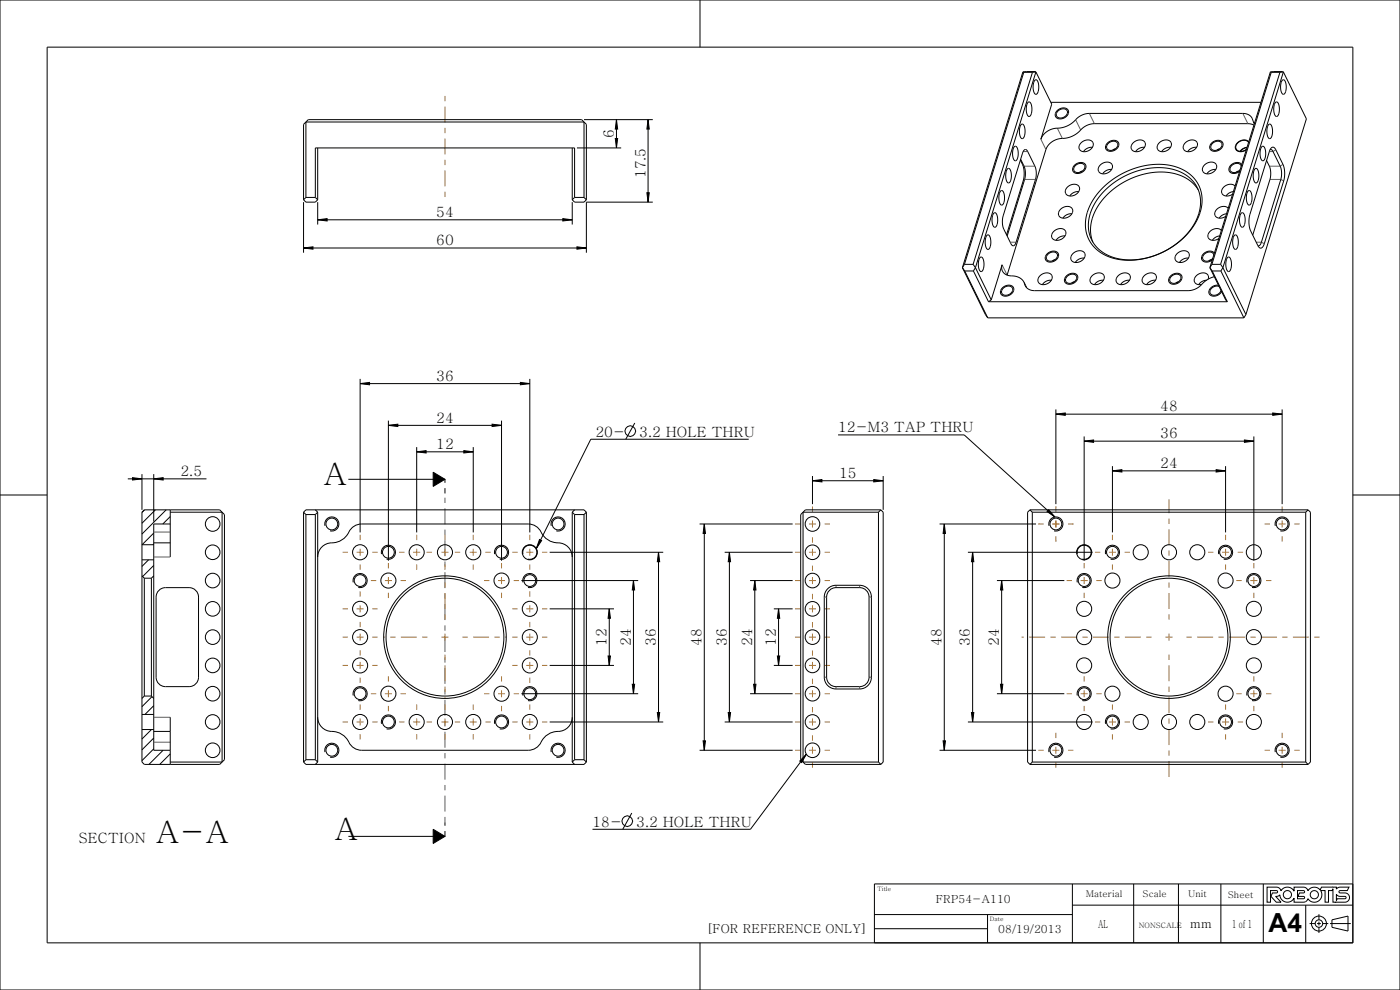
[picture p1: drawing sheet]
<svg xmlns="http://www.w3.org/2000/svg" width="297mm" height="210mm" viewBox="0 0 297 210" stroke-linecap="round" stroke-linejoin="round" font-family="sans-serif">
<defs><g id="words">
<g font-size="6.5">
<text x="68.5" y="102.9">A</text>
<text x="33" y="178.8">A-A</text>
<text x="70.9" y="178.3">A</text>
</g>
<text font-size="5.6" x="269.1" y="197.6">A4</text>
<g font-size="3">
<text x="130.2" y="29.3" transform="rotate(-90 130.2 29.3)">6</text>
<text x="136.9" y="37.8" transform="rotate(-90 136.9 37.8)">17.5</text>
<text x="92.6" y="46.1">54</text>
<text x="92.6" y="52">60</text>
<text x="92.6" y="80.8">36</text>
<text x="92.6" y="89.7">24</text>
<text x="246.2" y="87.3">48</text>
<text x="92.6" y="95.3">12</text>
<text x="126.3" y="92.6">20-</text>
<text x="135.6" y="92.6">3.2 HOLE THRU</text>
<text x="177.8" y="91.7">12-M3 TAP THRU</text>
<text x="246.2" y="93">36</text>
<text x="38.3" y="101">2.5</text>
<text x="178" y="101.4">15</text>
<text x="246.2" y="99.3">24</text>
<text x="128.7" y="137" transform="rotate(-90 128.7 137)">12</text>
<text x="133.8" y="137" transform="rotate(-90 133.8 137)">24</text>
<text x="139.1" y="137" transform="rotate(-90 139.1 137)">36</text>
<text x="148.8" y="137" transform="rotate(-90 148.8 137)">48</text>
<text x="154.2" y="137" transform="rotate(-90 154.2 137)">36</text>
<text x="159.5" y="137" transform="rotate(-90 159.5 137)">24</text>
<text x="164.6" y="137" transform="rotate(-90 164.6 137)">12</text>
<text x="199.7" y="137" transform="rotate(-90 199.7 137)">48</text>
<text x="205.8" y="137" transform="rotate(-90 205.8 137)">36</text>
<text x="211.9" y="137" transform="rotate(-90 211.9 137)">24</text>
<text x="16.6" y="178.8">SECTION</text>
<text x="125.7" y="175.3">18-</text>
<text x="135" y="175.3">3.2 HOLE THRU</text>
</g>
<g font-size="2.6">
<text x="149.9" y="197.8">[FOR REFERENCE ONLY]</text>
<text x="252.5" y="196.8">mm</text>
</g>
<g font-size="2.3">
<text x="198.6" y="191.7">FRP54-A110</text>
<text x="211.8" y="197.9">08/19/2013</text>
<text x="232.9" y="196.9">AL</text>
<text x="261.4" y="196.9">1 of 1</text>
</g>
<g font-size="2">
<text x="230.3" y="190.3">Material</text>
<text x="242.4" y="190.3">Scale</text>
<text x="252.1" y="190.3">Unit</text>
<text x="260.5" y="190.4">Sheet</text>
</g>
<text font-size="1.6" x="241.6" y="196.8">NONSCALE</text>
<g font-size="1.3">
<text x="186.1" y="189">Title</text>
<text x="210" y="195.5">Date</text>
</g>
</g></defs>
<g fill="#000">
<path d="M130.8 25.4l.2 2h-.5zM130.5 29.4h.5l-.2 2zM137.5 25.4l.2 2h-.5zM64.4 52.6l2-.2v.5zM67.4 46.6l2-.2v.5zM119.4 46.4l2 .2-2 .3zM122.4 52.4l2 .2-2 .3zM137.2 40.9h.5l-.2 2zM76.4 81.4l2-.3v.5zM82.4 90.2l2-.2v.5zM88.4 95.8l2-.2v.5zM98.4 95.6l2 .2-2 .3z"/>
<path d="M104.4 90l2 .2-2 .3zM110.4 81.1l2 .3-2 .2zM224 87.9l2-.3v.5zM230 93.6l2-.3v.5zM236 99.9l2-.3v.5zM258 99.6l2 .3-2 .2zM264 93.3l2 .3-2 .2zM270 87.6l2 .3-2 .2zM28.1 101.3l2 .3-2 .2zM32.6 101.6l2-.3v.5zM91.9 100.2l2.5 1.5-2.5 1.5zM114.4 114.4l.5 .3-1.1 1.6z"/>
<path d="M139.7 117.1l.2 2h-.5zM149.4 111.1l.3 2h-.5zM154.7 117.1l.3 2h-.5zM172.4 102l2-.3v.5zM185.4 101.7l2 .3-2 .2zM200.3 111.1l.3 2h-.5zM206.3 117.1l.3 2h-.5zM222.5 108.1l1.3 1.6-1.7-1.2zM129.3 129.1l.2 2h-.5zM134.4 123.1l.2 2h-.5zM160.1 123.1l.3 2h-.5zM165.2 129.1l.2 2h-.5z"/>
<path d="M212.5 123.1l.2 2h-.5zM129 139.1h.5l-.2 2zM134.1 145.1h.5l-.2 2zM139.4 151.1h.5l-.2 2zM149.2 157.1h.5l-.3 2zM154.5 151.1h.5l-.3 2zM159.9 145.1h.5l-.3 2zM164.9 139.1h.5l-.2 2zM171.1 160l-1 1.7-.4-.3zM200.1 157.1h.5l-.3 2zM206.1 151.1h.5l-.3 2zM212.2 145.1h.5l-.2 2z"/>
<path d="M91.9 175.9l2.5 1.5-2.5 1.5z"/>
</g>
<g fill="none" stroke="#000" stroke-width=".21">
<path d="M0 0h297v210h-297zM10 10h277v190h-277zM148.5 0v10M122.4 31.4h9.4M123.9 25.4h14.6M130.5 29.4h.5l-.2 2zM130.8 25.4l.2 2h-.5zM130.8 25.4v6M137.5 25.4l.2 2h-.5zM137.5 25.4v17.5M224.3 23.4l.8-.4h1l.5 .4 .1 .7-.5 .6-.5 .3-.8 .2-.5-.1-.4-.2-.2-.6zM228 35l1-.5h.8l.5 .5v.6l-.4 .7-.5 .3-.8 .2-.5-.1-.4-.2-.2-.6 .2-.5z"/>
<path d="M235 30.3l.7-.5h.9l.7 .5v.6l-.4 .7-.5 .3-1.1 .2-.6-.3-.2-.4 .1-.5zM257.1 30.3l1-.5h.8l.5 .5v.6l-.4 .7-.5 .3-.5 .2h-.7l-.5-.3-.2-.4 .1-.5zM262.2 31.6l.2 .3M263.4 34.9l-.5-.4h-.9l-.8 .5-.5 .6 .1 .7 .5 .4 .9 .1 .8-.4M264.5 31.3l-.8 .3-.6 .6M264.9 30.2l-.6-.4h-.8l-.8 .5-.5 .6v.7l.6 .4 .8 .1 .8-.4M64.4 52.6l2-.2v.5zM64.4 42.9v10.7M64.4 52.6h60M67.4 46.6l2-.2v.5zM67.4 42.9v4.7M67.4 46.6h54"/>
<path d="M119.4 46.4l2 .2-2 .3zM121.4 42.9v4.7M122.4 52.4l2 .2-2 .3zM137.2 40.9h.5l-.2 2zM138.5 42.9h-14.1v10.7M222.2 53.8l.9-.5h.9l.5 .5v.6l-.4 .7-.5 .3-1.1 .2-.6-.3-.2-.4 .1-.5zM226.3 58.5l.7-.5h.9l.7 .5v.6l-.4 .7-.5 .3-1.2 .2-.5-.3-.2-.4v-.5zM248.4 58.5l.9-.5h.9l.5 .5v.6l-.4 .7-.5 .3-1.1 .2-.6-.3-.2-.4 .1-.5zM257.6 53.7l-.6-.4h-.8l-.8 .5-.5 .6 .1 .7 .5 .4 .9 .1 .8-.4M212.7 61l.8-.4 .8-.1 .7 .5v.7l-.4 .6-.5 .3-.8 .2-.5-.1-.4-.2-.2-.5 .2-.6zM258.5 60.5l-.8 .1-.8 .4-.4 .7v.6l.5 .5h.8l.8-.3 .6-.6M76.4 81.4l2-.3v.5z"/>
<path d="M76.4 80.4v32.5M76.4 81.4h36M82.4 90.2l2-.2v.5zM82.4 89.2v29.7M82.4 90.2h24M88.4 95.8l2-.2v.5zM88.4 94.8v18.1M88.4 95.8h12M98.4 95.6l2 .2-2 .3zM100.4 94.8v18.1M104.4 90l2 .2-2 .3zM106.4 89.2v29.7"/>
<path d="M110.4 81.1l2 .3-2 .2zM112.4 80.4v32.5M134.7 89.7l-2 3.5M158.8 93.2h-33.5l-11.5 23.1M177.8 92.3h26.8l19.2 17.4M224 87.9l2-.3v.5zM224 86.9v20M224 87.9h48M230 93.6l2-.3v.5zM230 92.6v26.3M230 93.6h36M236 99.9l2-.3v.5z"/>
<path d="M236 98.9v14M236 99.9h24M258 99.6l2 .3-2 .2zM260 98.9v14M264 93.3l2 .3-2 .2zM266 92.6v26.3M270 87.6l2 .3-2 .2zM272 86.9v20M0 105h10M27.1 101.6h16.7M28.1 101.3l2 .3-2 .2zM30.1 100.6v7.5"/>
<path d="M30.1 118.7h2.5M30.6 108.1h5.5v3h-3.5v48h3.5v3h-5.5l-.5-.5v-53zM30.7 108.1l-.6 .6M31.5 118.7l-1.4 1.5M32.6 101.6l2-.3v.5zM32.6 100.6v10M32.6 113.1l-2.5 2.4h2.5M32.6 115.4l-.2 .1M32.6 119.9l-2.3 2.4M33 108.1l-2.9 2.9M35.3 108.1l-5.2 5.2M36.1 109.6l-1.6 1.5"/>
<path d="M68.9 111.5a1.5 1.5 0 0 1 1.4-1.8 1.5 1.5 0 0 1 1.6 1.6 1.5 1.5 0 0 1-1.9 1.3M73.9 101.7h20.5M80.9 117.5a1.5 1.5 0 0 1 1.4-1.8 1.5 1.5 0 0 1 1.6 1.6 1.5 1.5 0 0 1-1.9 1.3M91.9 100.2l2.5 1.5-2.5 1.5zM104.9 117.5a1.5 1.5 0 0 1 1.4-1.8 1.5 1.5 0 0 1 1.6 1.6 1.5 1.5 0 0 1-1.9 1.3M110.9 117.5a1.5 1.5 0 0 1 1.4-1.8 1.5 1.5 0 0 1 1.6 1.6 1.5 1.5 0 0 1-1.9 1.3M114.4 114.4l.5 .3-1.1 1.6zM116.6 117.1h24.1M116.9 111.5a1.5 1.5 0 0 1 1.4-1.8 1.5 1.5 0 0 1 1.6 1.6 1.5 1.5 0 0 1-1.9 1.3M139.7 117.1l.2 2h-.5zM139.7 117.1v36M148.4 111.1h19.7"/>
<path d="M149.4 111.1l.3 2h-.5zM149.4 111.1v48M153.7 117.1h14.4M154.7 117.1l.3 2h-.5zM154.7 117.1v36M172.4 102l2-.3v.5zM172.4 101v5.9M172.4 102h15M185.4 101.7l2 .3-2 .2zM187.4 101v7.1M199.3 111.1h20.5M200.3 111.1l.3 2h-.5z"/>
<path d="M200.3 111.1v48M205.3 117.1h26.5M206.3 117.1l.3 2h-.5zM206.3 117.1v36M222.5 108.1l1.3 1.6-1.7-1.2zM222.5 111.5a1.5 1.5 0 0 1 1.4-1.8 1.5 1.5 0 0 1 1.6 1.6 1.5 1.5 0 0 1-1.9 1.3M228.5 117.5a1.5 1.5 0 0 1 1.4-1.8 1.5 1.5 0 0 1 1.6 1.6 1.5 1.5 0 0 1-1.9 1.3M234.5 117.5a1.5 1.5 0 0 1 1.4-1.8 1.5 1.5 0 0 1 1.6 1.6 1.5 1.5 0 0 1-1.9 1.3M258.5 117.5a1.5 1.5 0 0 1 1.4-1.8 1.5 1.5 0 0 1 1.6 1.6 1.5 1.5 0 0 1-1.9 1.3M270.5 111.5a1.5 1.5 0 0 1 1.4-1.8 1.5 1.5 0 0 1 1.6 1.6 1.5 1.5 0 0 1-1.9 1.3M287 105h10M30.1 122.1l.5 .5"/>
<path d="M30.6 122.6v25M30.6 122.6h1.5M32.1 122.6v25M32.6 122.1l-.5 .5M74.9 123.5a1.5 1.5 0 0 1 1.4-1.8 1.5 1.5 0 0 1 1.6 1.6 1.5 1.5 0 0 1-1.9 1.3M110.6 123.1h24.8M110.9 123.5a1.5 1.5 0 0 1 1.4-1.8 1.5 1.5 0 0 1 1.6 1.6 1.5 1.5 0 0 1-1.9 1.3M116.6 129.1h13.7M129 139.1h.5l-.2 2zM129.3 129.1l.2 2h-.5zM129.3 129.1v12M134.4 123.1l.2 2h-.5z"/>
<path d="M134.4 123.1v24M159.1 123.1h9M160.1 123.1l.3 2h-.5zM160.1 123.1v24M164.2 129.1h3.9M164.9 139.1h.5l-.2 2zM165.2 129.1l.2 2h-.5zM165.2 129.1v12M211.5 123.1h14.3M212.5 123.1l.2 2h-.5zM212.5 123.1v24M228.5 123.5a1.5 1.5 0 0 1 1.4-1.8 1.5 1.5 0 0 1 1.6 1.6 1.5 1.5 0 0 1-1.9 1.3"/>
<path d="M264.5 123.5a1.5 1.5 0 0 1 1.4-1.8 1.5 1.5 0 0 1 1.6 1.6 1.5 1.5 0 0 1-1.9 1.3M30.1 154.7h2.5M30.1 151.5h2.5M30.6 147.6h1.5M30.6 147.6l-.5 .5M32.1 147.6l.5 .5M32.1 154.7l-2 2.1M32.2 147.8l-2.1 2.1M32.6 149.7l-1.8 1.8M32.6 156.6l-2.5 2.5M32.6 158.8l-2.5 2.5M34.6 159.1l-3 3"/>
<path d="M36.1 159.9l-2.2 2.2M68.9 159.5a1.5 1.5 0 0 1 1.4-1.8 1.5 1.5 0 0 1 1.6 1.6 1.5 1.5 0 0 1-1.9 1.3M74.9 147.5a1.5 1.5 0 0 1 1.4-1.8 1.5 1.5 0 0 1 1.6 1.6 1.5 1.5 0 0 1-1.9 1.3M80.9 153.5a1.5 1.5 0 0 1 1.4-1.8 1.5 1.5 0 0 1 1.6 1.6 1.5 1.5 0 0 1-1.9 1.3M104.9 153.5a1.5 1.5 0 0 1 1.4-1.8 1.5 1.5 0 0 1 1.6 1.6 1.5 1.5 0 0 1-1.9 1.3M110.6 147.1h24.8M110.9 147.5a1.5 1.5 0 0 1 1.4-1.8 1.5 1.5 0 0 1 1.6 1.6 1.5 1.5 0 0 1-1.9 1.3M116.6 153.1h24.1M116.6 141.1h13.7M116.9 159.5a1.5 1.5 0 0 1 1.4-1.8 1.5 1.5 0 0 1 1.6 1.6 1.5 1.5 0 0 1-1.9 1.3M134.1 145.1h.5l-.2 2zM139.4 151.1h.5l-.2 2z"/>
<path d="M148.4 159.1h19.7M149.2 157.1h.5l-.3 2zM153.7 153.1h14.4M154.5 151.1h.5l-.3 2zM159.1 147.1h9M159.9 145.1h.5l-.3 2zM164.2 141.1h3.9M171.1 160l-1 1.7-.4-.3zM171.1 160l-11.9 15.9h-33.5M199.3 159.1h20.5M200.1 157.1h.5l-.3 2zM205.3 153.1h26.5"/>
<path d="M206.1 151.1h.5l-.3 2zM211.5 147.1h14.3M212.2 145.1h.5l-.2 2zM222.5 159.5a1.5 1.5 0 0 1 1.4-1.8 1.5 1.5 0 0 1 1.6 1.6 1.5 1.5 0 0 1-1.9 1.3M228.5 147.5a1.5 1.5 0 0 1 1.4-1.8 1.5 1.5 0 0 1 1.6 1.6 1.5 1.5 0 0 1-1.9 1.3M234.5 153.5a1.5 1.5 0 0 1 1.4-1.8 1.5 1.5 0 0 1 1.6 1.6 1.5 1.5 0 0 1-1.9 1.3M258.5 153.5a1.5 1.5 0 0 1 1.4-1.8 1.5 1.5 0 0 1 1.6 1.6 1.5 1.5 0 0 1-1.9 1.3M264.5 147.5a1.5 1.5 0 0 1 1.4-1.8 1.5 1.5 0 0 1 1.6 1.6 1.5 1.5 0 0 1-1.9 1.3M270.5 159.5a1.5 1.5 0 0 1 1.4-1.8 1.5 1.5 0 0 1 1.6 1.6 1.5 1.5 0 0 1-1.9 1.3M73.9 177.4h20.5M91.9 175.9l2.5 1.5-2.5 1.5zM134 172.5l-1.9 3.4"/>
<path d="M185.5 197h24M185.5 194h42M209.5 194v6M227.5 192h59.5M227.5 187.5v12.5M240.5 187.5v12.5M250 187.5v12.5M259 187.5v12.5M268 187.5v12.5M268.8 188.2h2.2l.5 .3 .2 .4a1.6 1.6 0 0 1 2.8 .1v-.8h2.3l.4 .3 .3 .4a1.6 1.6 0 0 1 2.6-.1l.2-.6h3.2v.4l.6-.4h2.1l-.4 .7h-1.5a.25 .25 0 0 0-.2 .3 .25 .25 0 0 0 .2 .2h1a.98 .98 0 0 1 1 1 .98 .98 0 0 1-1 1h-2.5v-2.9l-.2 .4h-.8v2.5h-.7v-2.5h-.9a1.6 1.6 0 0 1-.5 2.2 1.6 1.6 0 0 1-2.2-.5l-.3 .5-.4 .2-2.3 .1v-.9a1.6 1.6 0 0 1-1.8 .8 1.6 1.6 0 0 1-1.2-1.5l-.4 .3h-.5l1.2 1.3h-1l-1.2-1.3 .3-.7h.9a.25 .25 0 0 0 .2-.2 .25 .25 0 0 0-.2-.3h-1.3v2.5h-.7zM275.3 188.9l1.4 .1-.1 .4h-.9l-.4 .7 1.3 .1 .2 .1-.1 .3h-1.4zM277 192v8"/>
<path d="M277.8 195.9h1.2M279.4 195.9h.8M279.8 193.9v1.2M279.8 195.5v.8M279.8 196.7v1.2M280.6 195.9h1.2M282.2 195.9h4.4M282.6 195.1l3.4-.8v3.2l-3.4-.8zM283.5 189.7l.6 .4 1.3 .1 .1 .3-.2 .1h-1.6l-.2 .4zM287 187.5h-101.5v12.5M148.5 200v10"/>
<circle cx="133.7" cy="91.4" r="1.13"/>
<circle cx="133.1" cy="174.2" r="1.13"/>
<circle cx="273.1" cy="189.8" r=".87"/>
<circle cx="278.8" cy="189.8" r=".87"/>
<circle cx="279.8" cy="195.9" r="1.59"/>
<circle cx="279.8" cy="195.9" r=".79"/>
</g>
<path d="M94.4 104.7v-3M94.4 177.4v-3" fill="none" stroke="#000" stroke-width=".21" stroke-dasharray="1.1 1.1 3.4 1.1" stroke-linecap="butt"/>
<path d="M94.4 174.4v-69.7" fill="none" stroke="#5e5d59" stroke-width=".21" stroke-dasharray="1.1 1.1 3.4 1.1" stroke-linecap="butt"/>
<!-- layer: 02___PRT_ALL_AXES -->
<g fill="none" stroke="#aa7638" stroke-width=".21" stroke-dasharray="1.1 1.1 3.4 1.1" stroke-linecap="butt">
<path d="M94.4 41.8v-21.8M72.7 117.1h1.6M76.4 113.4v1.6M80.1 117.1h-1.6M82.4 119.4v1.6M84.7 117.1h1.6M88.4 113.4v1.6M90.5 117.1h1.8M94.4 113.4v1.6M96.5 117.1h1.8M100.4 113.4v1.6M104.1 117.1h-1.6"/>
<path d="M106.4 119.4v1.6M108.7 117.1h1.9M112.4 113.4v2M116.1 117.1h-2M168.6 117.1h1.7M168.6 111.1h1.7M172.4 107.4v1.7M172.4 115.1v-1.9M176.1 117.1h-1.7M176.1 111.1h-1.7M220.3 111.1h1.9M224 107.4v2"/>
<path d="M224 114.9v-2M227.7 111.1h-2M230 119.4v2M232.3 117.1h1.9M236 113.4v2M239.7 117.1h-2M256.3 117.1h1.9M260 113.4v2M263.7 117.1h-2M266 119.4v2M268.3 111.1h1.9M272 107.4v2"/>
<path d="M272 114.9v-2M275.7 111.1h-2M72.7 135.1h1.6M72.7 129.1h1.6M76.4 125.4v1.6M76.4 139v-1.8M76.4 133v-1.8M76.4 120.9v-1.7M78.7 123.1h1.6M80.1 135.1h-1.6M80.1 129.1h-1.6M82.4 126.9v-1.7"/>
<path d="M86.1 123.1h-1.6M88.4 120.9v-1.7M90.7 135.1h-9.3M94.4 138.9v9.2M94.4 131.4v-9.3M94.4 120.9v-1.7M98.1 135.1h9.3M100.4 120.9v-1.7M102.7 123.1h1.6M106.4 126.9v-1.7M108.7 135.1h1.6M108.7 129.1h1.6"/>
<path d="M110.1 123.1h-1.6M112.4 125.4v1.6M112.4 139v-1.8M112.4 133v-1.8M112.4 120.9v-2M116.1 135.1h-1.6M116.1 129.1h-1.6M168.6 135.1h1.7M168.6 129.1h1.7M168.6 123.1h1.7M172.4 139.1v-1.9M172.4 133.1v-1.9"/>
<path d="M172.4 127.1v-1.9M172.4 121.1v-1.9M176.1 135.1h-1.7M176.1 129.1h-1.7M176.1 123.1h-1.7M226.3 123.1h1.9M230 126.9v-2M233.7 123.1h-2M236 120.9v-2M244.3 135.1h-27.6M248 138.9v26.1M248 131.4v-25.5"/>
<path d="M251.7 135.1h29.1M260 120.9v-2M262.3 123.1h1.9M266 126.9v-2M269.7 123.1h-2M72.7 153.1h1.6M72.7 141.1h1.6M76.4 149.4v1.6M76.4 156.9v-1.7M76.4 144.9v-1.7M78.7 147.1h1.6M80.1 153.1h-1.6"/>
<path d="M80.1 141.1h-1.6M82.4 143.4v1.6M82.4 150.9v-1.7M84.7 153.1h1.6M86.1 147.1h-1.6M88.4 149.4v1.6M88.4 156.9v-1.7M90.5 153.1h1.8M94.4 149.4v1.6M94.4 156.9v-1.7M96.5 153.1h1.8M100.4 149.4v1.6"/>
<path d="M100.4 156.9v-1.7M102.7 147.1h1.6M104.1 153.1h-1.6M106.4 143.4v1.6M106.4 150.9v-1.7M108.7 153.1h1.6M108.7 141.1h1.6M110.1 147.1h-1.6M112.4 149.4v1.6M112.4 156.9v-1.7M112.4 144.9v-1.7M116.1 153.1h-1.6"/>
<path d="M116.1 141.1h-1.6M168.6 159.1h1.7M168.6 153.1h1.7M168.6 147.1h1.7M168.6 141.1h1.7M172.4 157.1v-1.9M172.4 151.1v-1.9M172.4 145.1v-1.9M176.1 159.1h-1.7M176.1 153.1h-1.7M176.1 147.1h-1.7M176.1 141.1h-1.7"/>
<path d="M220.3 159.1h1.9M224 155.4v2M226.3 147.1h1.9M227.7 159.1h-2M230 143.4v2M230 150.9v-2M232.3 153.1h1.9M233.7 147.1h-2M236 149.4v2M236 156.9v-2M239.7 153.1h-2M256.3 153.1h1.9"/>
<path d="M260 149.4v2M260 156.9v-2M262.3 147.1h1.9M263.7 153.1h-2M266 143.4v2M266 150.9v-2M268.3 159.1h1.9M269.7 147.1h-2M272 155.4v2M275.7 159.1h-2M172.4 162.9v-1.7M224 162.9v-2"/>
<path d="M272 162.9v-2"/>
</g>
<g fill="none" stroke="#aa7638" stroke-width=".21">
<path d="M75.7 117.1h1.4M76.4 116.4v1.5M87.7 117.1h1.4M88.4 116.4v1.5M93.7 117.1h1.4M94.4 116.4v1.5M99.7 117.1h1.4M100.4 116.4v1.5M111.7 117.1h1.4M112.4 116.4v1.5M171.6 117.1h1.5M171.6 111.1h1.5"/>
<path d="M172.4 110.4v1.5M172.4 116.4v1.5M223.3 111.1h1.4M224 110.4v1.5M235.3 117.1h1.4M236 116.4v1.5M259.3 117.1h1.4M260 116.4v1.5M271.3 111.1h1.4M272 110.4v1.5M75.7 135.1h1.4M75.7 129.1h1.4"/>
<path d="M76.4 128.4v1.5M76.4 134.4v1.5M81.7 123.1h1.4M82.4 122.4v1.5M93.7 135.1h1.4M94.4 134.4v1.5M105.7 123.1h1.4M106.4 122.4v1.5M111.7 135.1h1.4M111.7 129.1h1.4M112.4 128.4v1.5M112.4 134.4v1.5"/>
<path d="M171.6 135.1h1.5M171.6 129.1h1.5M171.6 123.1h1.5M172.4 122.4v1.5M172.4 128.4v1.5M172.4 134.4v1.5M229.3 123.1h1.4M230 122.4v1.5M247.3 135.1h1.4M248 134.4v1.5M265.3 123.1h1.4M266 122.4v1.5"/>
<path d="M75.7 153.1h1.4M75.7 141.1h1.4M76.4 140.4v1.5M76.4 152.4v1.5M81.7 147.1h1.4M82.4 146.4v1.5M87.7 153.1h1.4M88.4 152.4v1.5M93.7 153.1h1.4M94.4 152.4v1.5M99.7 153.1h1.4M100.4 152.4v1.5"/>
<path d="M105.7 147.1h1.4M106.4 146.4v1.5M111.7 153.1h1.4M111.7 141.1h1.4M112.4 140.4v1.5M112.4 152.4v1.5M171.6 153.1h1.5M171.6 147.1h1.5M171.6 141.1h1.5M171.6 159.1h1.5M172.4 140.4v1.5M172.4 146.4v1.5"/>
<path d="M172.4 152.4v1.5M172.4 158.4v1.5M223.3 159.1h1.4M224 158.4v1.5M229.3 147.1h1.4M230 146.4v1.5M235.3 153.1h1.4M236 152.4v1.5M259.3 153.1h1.4M260 152.4v1.5M265.3 147.1h1.4M266 146.4v1.5"/>
<path d="M271.3 159.1h1.4M272 158.4v1.5"/>
</g>
<g fill="none" stroke="#000" stroke-width=".21">
<path d="M219.6 17l.2-.1a2.57 2.57 0 0 1 .1 3.1h-.2a2.61 2.61 0 0 1-.1-3zM272.1 17l.2-.1a2.57 2.57 0 0 1 .1 3.1h-.2a2.61 2.61 0 0 1-.1-3zM213.7 35.8l.3-.1a2.57 2.57 0 0 1 .1 3.1h-.2a2.61 2.61 0 0 1-.2-3zM215.2 31.1l.3-.1a2.57 2.57 0 0 1 0 3.1h-.2a2.61 2.61 0 0 1-.1-3zM216.7 26.4l.2-.1a2.57 2.57 0 0 1 .1 3.1h-.2a2.61 2.61 0 0 1-.1-3zM218.1 21.7l.3-.1a2.57 2.57 0 0 1 0 3.1h-.2a2.61 2.61 0 0 1-.1-3zM224.3 27.2a3.8 3.8 0 0 0-3.5 2.3M224.5 23.5a1.12 1.12 0 0 1 1-.5 1.12 1.12 0 0 1 1 .8 1.33 1.33 0 0 1-1 1.1 1.33 1.33 0 0 1-1.4-.4v-.4zM225.4 29.4a3.8 3.8 0 0 0-3.5 2.3l-8.2 26.6M226.5 39.6a1.5 1.5 0 0 1 2.5 .3 1.74 1.74 0 0 1-1.1 1.5 1.74 1.74 0 0 1-1.8-.4 1.17 1.17 0 0 1 .4-1.4zM228.2 35.1a1.12 1.12 0 0 1 1-.5 1.12 1.12 0 0 1 1 .7 1.33 1.33 0 0 1-1 1.2 1.33 1.33 0 0 1-1.4-.4v-.5zM229.4 30.2a1.5 1.5 0 0 1 2.5 .3 1.74 1.74 0 0 1-1.1 1.5 1.74 1.74 0 0 1-1.8-.4 1.17 1.17 0 0 1 .4-1.4z"/>
<path d="M229.6 36.3l-.5 .2M231.7 31.2l-1 .2-.8 .8M233.5 34.9a1.5 1.5 0 0 1 2.5 .3 1.74 1.74 0 0 1-1.1 1.5 1.74 1.74 0 0 1-1.8-.4 1.17 1.17 0 0 1 .4-1.4zM235.1 30.4a1.12 1.12 0 0 1 1.1-.5 1.12 1.12 0 0 1 .9 .7 1.33 1.33 0 0 1-.9 1.2 1.33 1.33 0 0 1-1.4-.4v-.5zM235.8 35.9l-1.1 .2-.8 .8M236.6 31.6l-.6 .2M240.4 30.2a1.5 1.5 0 0 1 2.6 .3 1.74 1.74 0 0 1-1.1 1.5 1.74 1.74 0 0 1-1.9-.4 1.17 1.17 0 0 1 .4-1.4zM242.8 31.2l-1.1 .2-.8 .8M246 30.2a1.5 1.5 0 0 1 2.5 .3 1.74 1.74 0 0 1-1.1 1.5 1.74 1.74 0 0 1-1.8-.4 1.17 1.17 0 0 1 .4-1.4zM248.3 31.2l-1 .2-.9 .8M251.5 30.2a1.5 1.5 0 0 1 2.5 .3 1.74 1.74 0 0 1-1.1 1.5 1.74 1.74 0 0 1-1.8-.4 1.17 1.17 0 0 1 .4-1.4zM253.9 31.2l-1.1 .2-.8 .8"/>
<path d="M255.6 34.9a1.5 1.5 0 0 1 2.5 .3 1.74 1.74 0 0 1-1.1 1.5 1.74 1.74 0 0 1-1.8-.4 1.17 1.17 0 0 1 .4-1.4zM257.2 30.4a1.12 1.12 0 0 1 1.1-.5 1.12 1.12 0 0 1 .9 .7 1.33 1.33 0 0 1-.9 1.2 1.33 1.33 0 0 1-1.4-.4v-.5zM257.9 35.9l-1 .2-.9 .8M258.7 31.6l-.6 .2M262 39.5a1.71 1.71 0 0 0-1.9-.2 1.71 1.71 0 0 0-.9 1.7 1.55 1.55 0 0 0 2.3 .2M262.1 30.9v.7M262.1 30.9h.1M262.1 31.6h.1M262.1 31.6a1.55 1.55 0 0 0 2.3 .2M262.8 36.3l-.6 .2M263.3 35.3v-.1a1.26 1.26 0 0 0-1.6-.4 1.26 1.26 0 0 0-.6 1.5 1.35 1.35 0 0 0 2-.3M264.6 31.2l-.9 .3-.7 .7"/>
<path d="M264.9 30.1a1.82 1.82 0 0 0-2.8 .8M266.2 35.8l.3-.1a2.57 2.57 0 0 1 .1 3.1h-.2a2.61 2.61 0 0 1-.2-3zM267.7 31.1l.3-.1a2.57 2.57 0 0 1 0 3.1h-.2a2.61 2.61 0 0 1-.1-3zM269.2 26.4l.2-.1a2.57 2.57 0 0 1 .1 3.1h-.2a2.61 2.61 0 0 1-.1-3zM270.6 21.7l.3-.1a2.57 2.57 0 0 1 0 3.1h-.2a2.61 2.61 0 0 1-.1-3zM207.9 54.6l.3-.1a2.57 2.57 0 0 1 .1 3.1h-.2a2.61 2.61 0 0 1-.2-3zM209.4 49.9l.3-.1a2.57 2.57 0 0 1 0 3.1h-.2a2.61 2.61 0 0 1-.1-3zM210.8 45.2l.3-.1a2.57 2.57 0 0 1 .1 3.1h-.2a2.61 2.61 0 0 1-.2-3zM212.3 40.5l.3-.1a2.57 2.57 0 0 1 0 3.1h-.2a2.61 2.61 0 0 1-.1-3zM212.6 56.2a1.81 1.81 0 0 0 2 2.3M217.2 59.9l.6 1.1M220.7 58.4a1.5 1.5 0 0 1 2.5 .3 1.74 1.74 0 0 1-1.1 1.5 1.74 1.74 0 0 1-1.8-.4 1.17 1.17 0 0 1 .4-1.4z"/>
<path d="M222.4 53.9a1.12 1.12 0 0 1 1-.5 1.12 1.12 0 0 1 .9 .7 1.33 1.33 0 0 1-.9 1.2 1.33 1.33 0 0 1-1.4-.4v-.5zM223 59.4l-1 .2-.9 .8M223.6 49a1.5 1.5 0 0 1 2.5 .3 1.74 1.74 0 0 1-1.1 1.5 1.74 1.74 0 0 1-1.8-.4 1.17 1.17 0 0 1 .4-1.4zM223.8 55.1l-.5 .2M225 44.3a1.5 1.5 0 0 1 2.6 .3 1.74 1.74 0 0 1-1.1 1.5 1.74 1.74 0 0 1-1.9-.4 1.17 1.17 0 0 1 .4-1.4zM225.9 50l-1 .2-.9 .8M226.4 58.6a1.12 1.12 0 0 1 1.1-.5 1.12 1.12 0 0 1 .9 .7 1.33 1.33 0 0 1-.9 1.2 1.33 1.33 0 0 1-1.4-.4v-.5zM227.4 45.3l-1.1 .2-.8 .8M227.7 53.7a1.5 1.5 0 0 1 2.5 .3 1.74 1.74 0 0 1-1.1 1.5 1.74 1.74 0 0 1-1.9-.4 1.17 1.17 0 0 1 .5-1.4zM227.9 59.8l-.6 .2M228.8 40.6l-1 .2-.9 .8M230 54.7l-1.1 .2-.8 .8"/>
<path d="M231.7 58.4a1.5 1.5 0 0 1 2.6 .3 1.74 1.74 0 0 1-1.1 1.5 1.74 1.74 0 0 1-1.9-.4 1.17 1.17 0 0 1 .4-1.4zM234.1 59.4l-1.1 .2-.8 .8M237.3 58.4a1.5 1.5 0 0 1 2.5 .3 1.74 1.74 0 0 1-1.1 1.5 1.74 1.74 0 0 1-1.9-.4 1.17 1.17 0 0 1 .5-1.4zM239.6 59.4l-1.1 .2-.8 .8M242.8 58.4a1.5 1.5 0 0 1 2.5 .3 1.74 1.74 0 0 1-1.1 1.5 1.74 1.74 0 0 1-1.8-.4 1.17 1.17 0 0 1 .4-1.4zM245.1 59.4l-1 .2-.9 .8M248.5 58.6a1.12 1.12 0 0 1 1.1-.5 1.12 1.12 0 0 1 .9 .7 1.33 1.33 0 0 1-.9 1.2 1.33 1.33 0 0 1-1.4-.4v-.5zM249.8 53.7a1.5 1.5 0 0 1 2.5 .3 1.74 1.74 0 0 1-1.1 1.5 1.74 1.74 0 0 1-1.9-.4 1.17 1.17 0 0 1 .5-1.4zM250 59.8l-.6 .2M252.1 54.7l-1.1 .2-.8 .8M256 59.4l-1 .3-.7 .7M256.3 59.2v-.1a1.05 1.05 0 0 0-.3-1.1 1.05 1.05 0 0 0-1.2-.1 1.51 1.51 0 0 0-1.4 1.9l.6 .5h1"/>
<path d="M257 55.1l-.6 .2M257.5 54.1v-.1a1.26 1.26 0 0 0-1.6-.4 1.26 1.26 0 0 0-.6 1.5 1.35 1.35 0 0 0 2-.3M258.7 50l-.8 .3-.7 .7M259.1 48.9a1.71 1.71 0 0 0-1.9-.2 1.71 1.71 0 0 0-.9 1.7 1.55 1.55 0 0 0 2.3 .2M260.2 45.3l-.9 .3-.6 .7M260.4 54.6l.3-.1a2.57 2.57 0 0 1 .1 3.1h-.2a2.61 2.61 0 0 1-.2-3zM260.6 44.2a1.71 1.71 0 0 0-2-.2 1.71 1.71 0 0 0-.8 1.7 1.55 1.55 0 0 0 2.2 .2M261.7 40.6l-.9 .3-.7 .7M261.9 49.9l.3-.1a2.57 2.57 0 0 1 0 3.1h-.2a2.61 2.61 0 0 1-.1-3zM263.3 45.2l.3-.1a2.57 2.57 0 0 1 .1 3.1h-.2a2.61 2.61 0 0 1-.2-3zM264.8 40.5l.3-.1a2.57 2.57 0 0 1 0 3.1h-.2a2.61 2.61 0 0 1-.1-3zM212.9 61.1a1.12 1.12 0 0 1 1-.5 1.12 1.12 0 0 1 .9 .8 1.33 1.33 0 0 1-.9 1.1 1.33 1.33 0 0 1-1.4-.4v-.4z"/>
<path d="M258.6 60.8a1.27 1.27 0 0 0-1.4 .1 1.27 1.27 0 0 0-.4 1.4 1.43 1.43 0 0 0 2.2-.7M70.4 115.1a3 3 0 0 0-3 3M36.1 152.1v3h-3.5M67.4 152.1a3 3 0 0 0 3 3M121.4 152.1a3 3 0 0 1-3 3"/>
<circle cx="45.1" cy="117.1" r="1.55"/>
<circle cx="45.1" cy="111.1" r="1.55"/>
<circle cx="70.4" cy="111.1" r="1.25"/>
<circle cx="76.4" cy="117.1" r="1.6"/>
<circle cx="82.4" cy="117.1" r="1.25"/>
<circle cx="88.4" cy="117.1" r="1.6"/>
<circle cx="94.4" cy="117.1" r="1.6"/>
<circle cx="100.4" cy="117.1" r="1.6"/>
<circle cx="106.4" cy="117.1" r="1.25"/>
<circle cx="112.4" cy="117.1" r="1.6"/>
<circle cx="118.4" cy="111.1" r="1.25"/>
<circle cx="172.4" cy="111.1" r="1.55"/>
<circle cx="172.4" cy="117.1" r="1.55"/>
<circle cx="224" cy="111.1" r="1.25"/>
<circle cx="230" cy="117.1" r="1.6"/>
<circle cx="236" cy="117.1" r="1.25"/>
<circle cx="242" cy="117.1" r="1.6"/>
<circle cx="248" cy="117.1" r="1.6"/>
<circle cx="254" cy="117.1" r="1.6"/>
<circle cx="260" cy="117.1" r="1.25"/>
<circle cx="266" cy="117.1" r="1.6"/>
<circle cx="272" cy="111.1" r="1.25"/>
<circle cx="45.1" cy="135.1" r="1.55"/>
<circle cx="45.1" cy="129.1" r="1.55"/>
<circle cx="45.1" cy="123.1" r="1.55"/>
<circle cx="76.4" cy="129.1" r="1.6"/>
<circle cx="76.4" cy="135.1" r="1.6"/>
<circle cx="76.4" cy="123.1" r="1.25"/>
<circle cx="82.4" cy="123.1" r="1.6"/>
<circle cx="106.4" cy="123.1" r="1.6"/>
<circle cx="112.4" cy="129.1" r="1.6"/>
<circle cx="112.4" cy="135.1" r="1.6"/>
<circle cx="112.4" cy="123.1" r="1.25"/>
<circle cx="172.4" cy="135.1" r="1.55"/>
<circle cx="172.4" cy="129.1" r="1.55"/>
<circle cx="172.4" cy="123.1" r="1.55"/>
<circle cx="230" cy="129.1" r="1.6"/>
<circle cx="230" cy="135.1" r="1.6"/>
<circle cx="230" cy="123.1" r="1.25"/>
<circle cx="236" cy="123.1" r="1.6"/>
<circle cx="260" cy="123.1" r="1.6"/>
<circle cx="266" cy="129.1" r="1.6"/>
<circle cx="266" cy="135.1" r="1.6"/>
<circle cx="266" cy="123.1" r="1.25"/>
<circle cx="45.1" cy="159.1" r="1.55"/>
<circle cx="45.1" cy="141.1" r="1.55"/>
<circle cx="45.1" cy="147.1" r="1.55"/>
<circle cx="45.1" cy="153.1" r="1.55"/>
<circle cx="70.4" cy="159.1" r="1.25"/>
<circle cx="76.4" cy="141.1" r="1.6"/>
<circle cx="76.4" cy="153.1" r="1.6"/>
<circle cx="76.4" cy="147.1" r="1.25"/>
<circle cx="82.4" cy="147.1" r="1.6"/>
<circle cx="82.4" cy="153.1" r="1.25"/>
<circle cx="88.4" cy="153.1" r="1.6"/>
<circle cx="94.4" cy="153.1" r="1.6"/>
<circle cx="100.4" cy="153.1" r="1.6"/>
<circle cx="106.4" cy="147.1" r="1.6"/>
<circle cx="106.4" cy="153.1" r="1.25"/>
<circle cx="112.4" cy="141.1" r="1.6"/>
<circle cx="112.4" cy="153.1" r="1.6"/>
<circle cx="112.4" cy="147.1" r="1.25"/>
<circle cx="118.4" cy="159.1" r="1.25"/>
<circle cx="172.4" cy="141.1" r="1.55"/>
<circle cx="172.4" cy="153.1" r="1.55"/>
<circle cx="172.4" cy="147.1" r="1.55"/>
<circle cx="172.4" cy="159.1" r="1.55"/>
<circle cx="224" cy="159.1" r="1.25"/>
<circle cx="230" cy="141.1" r="1.6"/>
<circle cx="230" cy="153.1" r="1.6"/>
<circle cx="230" cy="147.1" r="1.25"/>
<circle cx="236" cy="147.1" r="1.6"/>
<circle cx="236" cy="153.1" r="1.25"/>
<circle cx="242" cy="153.1" r="1.6"/>
<circle cx="248" cy="153.1" r="1.6"/>
<circle cx="254" cy="153.1" r="1.6"/>
<circle cx="260" cy="147.1" r="1.6"/>
<circle cx="260" cy="153.1" r="1.25"/>
<circle cx="266" cy="141.1" r="1.6"/>
<circle cx="266" cy="153.1" r="1.6"/>
<circle cx="266" cy="147.1" r="1.25"/>
<circle cx="272" cy="159.1" r="1.25"/>
</g>
<path d="M220.8 29.5l1.1 2.2M224.3 27.2l1.1 2.2M212.6 56.2l1.1 2.1M32.6 152.1h3.5" fill="none" stroke="#5e5d59" stroke-width=".21"/>
<!-- layer: 7_ALL_FEATURES -->
<g fill="none" stroke="#000" stroke-width=".21">
<path d="M217 15.3h.2M217 15.3l-12.8 41.5M217.2 15.3l-12.6 40.8M217.2 15.3h1.8M219 15.3l-12.6 40.8M219.8 15.3h-.8M219.8 15.3l3.3 6.8-2.3 7.4M219.8 15.3h-2.8M219.8 15.3l-12.9 41.5M269.5 15.3h.2M269.5 15.3l-12.8 41.5M269.7 15.3l-12.6 40.8"/>
<path d="M269.7 15.3h1.8M271.5 15.3l-12.6 40.8M272.3 15.3h-.8M272.3 15.3h-2.8M272.3 15.3l4.8 9.9-12.8 41.5M272.3 15.3l-12.9 41.5M67.4 31.4v11M121.4 31.4v11M216.5 34l.5 1a5.4 5.4 0 0 1 .1 3.4l-3.6 11.4M216.5 33.8l.9 2 .1 1.9-3.8 12.4M217.3 31.8a.46 .46 0 0 1 .7 .3l1.7 3.4 .1 2-4.2 13.9a.6 .6 0 0 1-.3 .6 .6 .6 0 0 1-.6 0l-1.8-3.6-.2-.9v-1.1l4.2-14zM222.9 21.7h44.6"/>
<path d="M233.9 39.9a16.4 16.4 0 0 1 15.8-4.4 7.5 7.5 0 0 1 4.4 10.8 16.4 16.4 0 0 1-18.2 8.4 7.5 7.5 0 0 1-4.7-11l1.1-2zM265.9 25.8l.2 .4M266 26.6l-1.3-.4h-32.5l-1.1 .2-1.2 .6a6 6 0 0 1-4.5 2.4M266.1 26.2l-.8-1.5-.6-.5-.9-.1h-32.7l-1.1 .1-1.2 .6a6 6 0 0 1-4.5 2.4M268.7 34l.8 1.8v1.9l-3.7 12.2M269.4 31.7h.3l.3 .3 1.6 3.3 .2 .9 .1 1.2-4.3 14a.59 .59 0 0 1-.7 .7h-.1M269.7 31.4l.4-.2 .4 .4 1.7 3.3 .3 1.2v1.4l-4.3 14.3-.4 .6-.4 .2-.6-.5-1.6-3.3-.2-1v-1.5l4.3-14.1zM64.4 42.4v-16l1-1h58l1 1v16M64.9 41.9v-16h59v16M64.9 41.9l-.5 .5M64.9 41.9h2M66.9 41.9l.5 .5"/>
<path d="M67.4 42.4l-.5 .5h-2l-.5-.5M121.9 41.9v-10.5h-55v10.5M121.9 41.9h2M121.9 41.9l-.5 .5M123.9 41.9l.5 .5M124.4 42.4l-.5 .5h-2l-.5-.5M204.2 56.8l4.8 9.9 .5 .7M204.2 56.8l.5 .7M204.6 56.1l-.4 .7M204.6 56.1h1.8M204.7 57.5l4.8 9.9M204.7 57.5h1.8"/>
<path d="M206.4 56.1l.5 .7M206.5 57.5l3.2 6.5M206.9 56.8l3.4 6.8M206.9 56.8l-.4 .7M212.6 56.2l-2.3 7.4M214.6 58.5a2.78 2.78 0 0 1 2.6 1.4l.3 .7 .5 .6 .5 .3 .8 .2h32.7l.8-.1 1.1-.4 2-1.7 1.7-.8M234.3 40.4a15.6 15.6 0 0 1 15.4-4.2 7.2 7.2 0 0 1 4 10.7 15.9 15.9 0 0 1-17.1 7.8 7.3 7.3 0 0 1-4.7-10.9l1.2-2zM254.2 40.2a9.3 9.3 0 0 0-9.1-3.7 15.8 15.8 0 0 0-13.2 9.3 7.5 7.5 0 0 0-.1 5.6M256.7 56.8l3.3 6.8 .4 .4M256.7 56.8l.5 .7M257.1 56.1l-.4 .7M257.1 56.1h1.8"/>
<path d="M257.2 57.5l3.2 6.5M257.2 57.5h1.8M258.9 56.1l.5 .7M259 57.5l4.9 9.9M259.4 56.8l4.9 9.9M259.4 56.8l-.4 .7M209.5 67.4h54.4M209.7 64h50.7M210.3 63.6l-.6 .4M264.3 66.7l-.4 .7M32.6 115.1h3.5M36.1 108.1h10.5l1 1v52l-1 1h-10.5"/>
<path d="M36.1 108.6h11v53h-11M36.1 111.1v7M64.4 108.6v53M64.4 108.6l.5 .5M64.9 109.1v52M64.9 109.1h2M66.9 108.1l.5 .5M66.9 109.1v52M67.4 108.6v53M67.4 108.6l-.5 .5M70.4 115.1a4.3 4.3 0 0 0 3.9-2.7 3 3 0 0 1 2.4-1.3h35.4a3.3 3.3 0 0 1 3 2.3 4.4 4.4 0 0 0 4 1.8 3 3 0 0 1 2.3 2.9M121.4 108.6v53"/>
<path d="M121.4 108.6l.5 .5M121.9 108.1l-.5 .5M121.9 109.1h2M121.9 109.1v52M123.9 109.1v52M124.4 108.6l-.5-.5h-59l-.5 .5M124.4 108.6v53M124.4 108.6l-.5 .5M186.4 108.6h-16v53h16M186.4 108.6v53M186.9 108.1l.5 .5v53l-.5 .5M186.9 108.1h-16l-1 1v52l1 1h16"/>
<path d="M186.9 108.1l-.5 .5M218.5 108.1l.5 .5M218.5 108.1h59M218.5 108.1l-.5 .5v53l.5 .5M219 108.6h58M219 108.6v53M277 108.6v53M277.5 108.1l.5 .5v53l-.5 .5M277.5 108.1l-.5 .5M33.7 125.2l.9-.5 .5-.1h5a2 2 0 0 1 2 2v17a2 2 0 0 1-2 2h-5a2 2 0 0 1-2-2v-17l.1-.5zM175.8 124.7l1-.5 .6-.1h5a2.5 2.5 0 0 1 2.5 2.5v17a2.5 2.5 0 0 1-2.5 2.5h-5a2.5 2.5 0 0 1-2.5-2.5v-17a2.5 2.5 0 0 1 .9-1.9zM175.9 125.2l.9-.5 .6-.1h5a2 2 0 0 1 2 2v17a2 2 0 0 1-2 2h-5a2 2 0 0 1-2-2v-17v-.5z"/>
<path d="M36.1 155.1v4M70.4 155.1a4.3 4.3 0 0 1 3.9 2.8 3 3 0 0 0 2.4 1.2h35.4a3.3 3.3 0 0 0 3-2.2 4 4 0 0 1 3.3-1.8M64.9 161.1l-.5 .5M64.9 161.1h2M66.9 161.1l.5 .5M67.4 161.6l-.5 .5M121.4 161.6l.5 .5M121.9 161.1l-.5 .5M121.9 161.1h2M123.9 161.1l.5 .5M124.4 161.6l-.5 .5h-59l-.5-.5M186.4 161.6l.5 .5"/>
<path d="M218.5 162.1h59M219 161.6h58M219 161.6l-.5 .5M277 161.6l.5 .5"/>
<circle cx="94.4" cy="135.1" r="12.5"/>
<circle cx="94.4" cy="135.1" r="13"/>
<circle cx="248" cy="135.1" r="12.5"/>
<circle cx="248" cy="135.1" r="13"/>
</g>
<g fill="none" stroke="#5e5d59" stroke-width=".21">
<path d="M216.9 34.9l.3 .4h2.3M217.1 32.1h.9M219.7 38.1h-2.3l-.3 .3M228.2 25.4l1.1 2.2M231.1 24.1l1.1 2.1M263.7 24.1l1 2.1M269.4 38.1h2.3l.6 .3M270.6 31.8l-.5 .3h-.8M272.2 34.9l-.6 .4h-2.3M214.3 51.4h1.3M266.5 51.4h1.1l.6 .3M217.4 60.3l.3 .5"/>
<path d="M32.6 118.1h3.5M32.6 112.9h3.5M174.9 126.6h.5M177.4 124.1v.5M182.4 124.1v.5M184.4 126.6h.5M32.6 157.4h3.5M174.9 143.6h.5M177.4 145.6v.5M182.4 145.6v.5M184.4 143.6h.5"/>
</g>
<path d="M220.3 111.1h.2M224 107.4v.2M224 114.9v-.3M227.7 111.1h-.2" fill="none" stroke="#aa7638" stroke-width=".21" stroke-dasharray="1.1 1.1 3.4 1.1" stroke-linecap="butt"/>
<path d="M223.3 111.1h1.4M224 110.4v1.5" fill="none" stroke="#aa7638" stroke-width=".21"/>
<use href="#words"/>
</svg>
